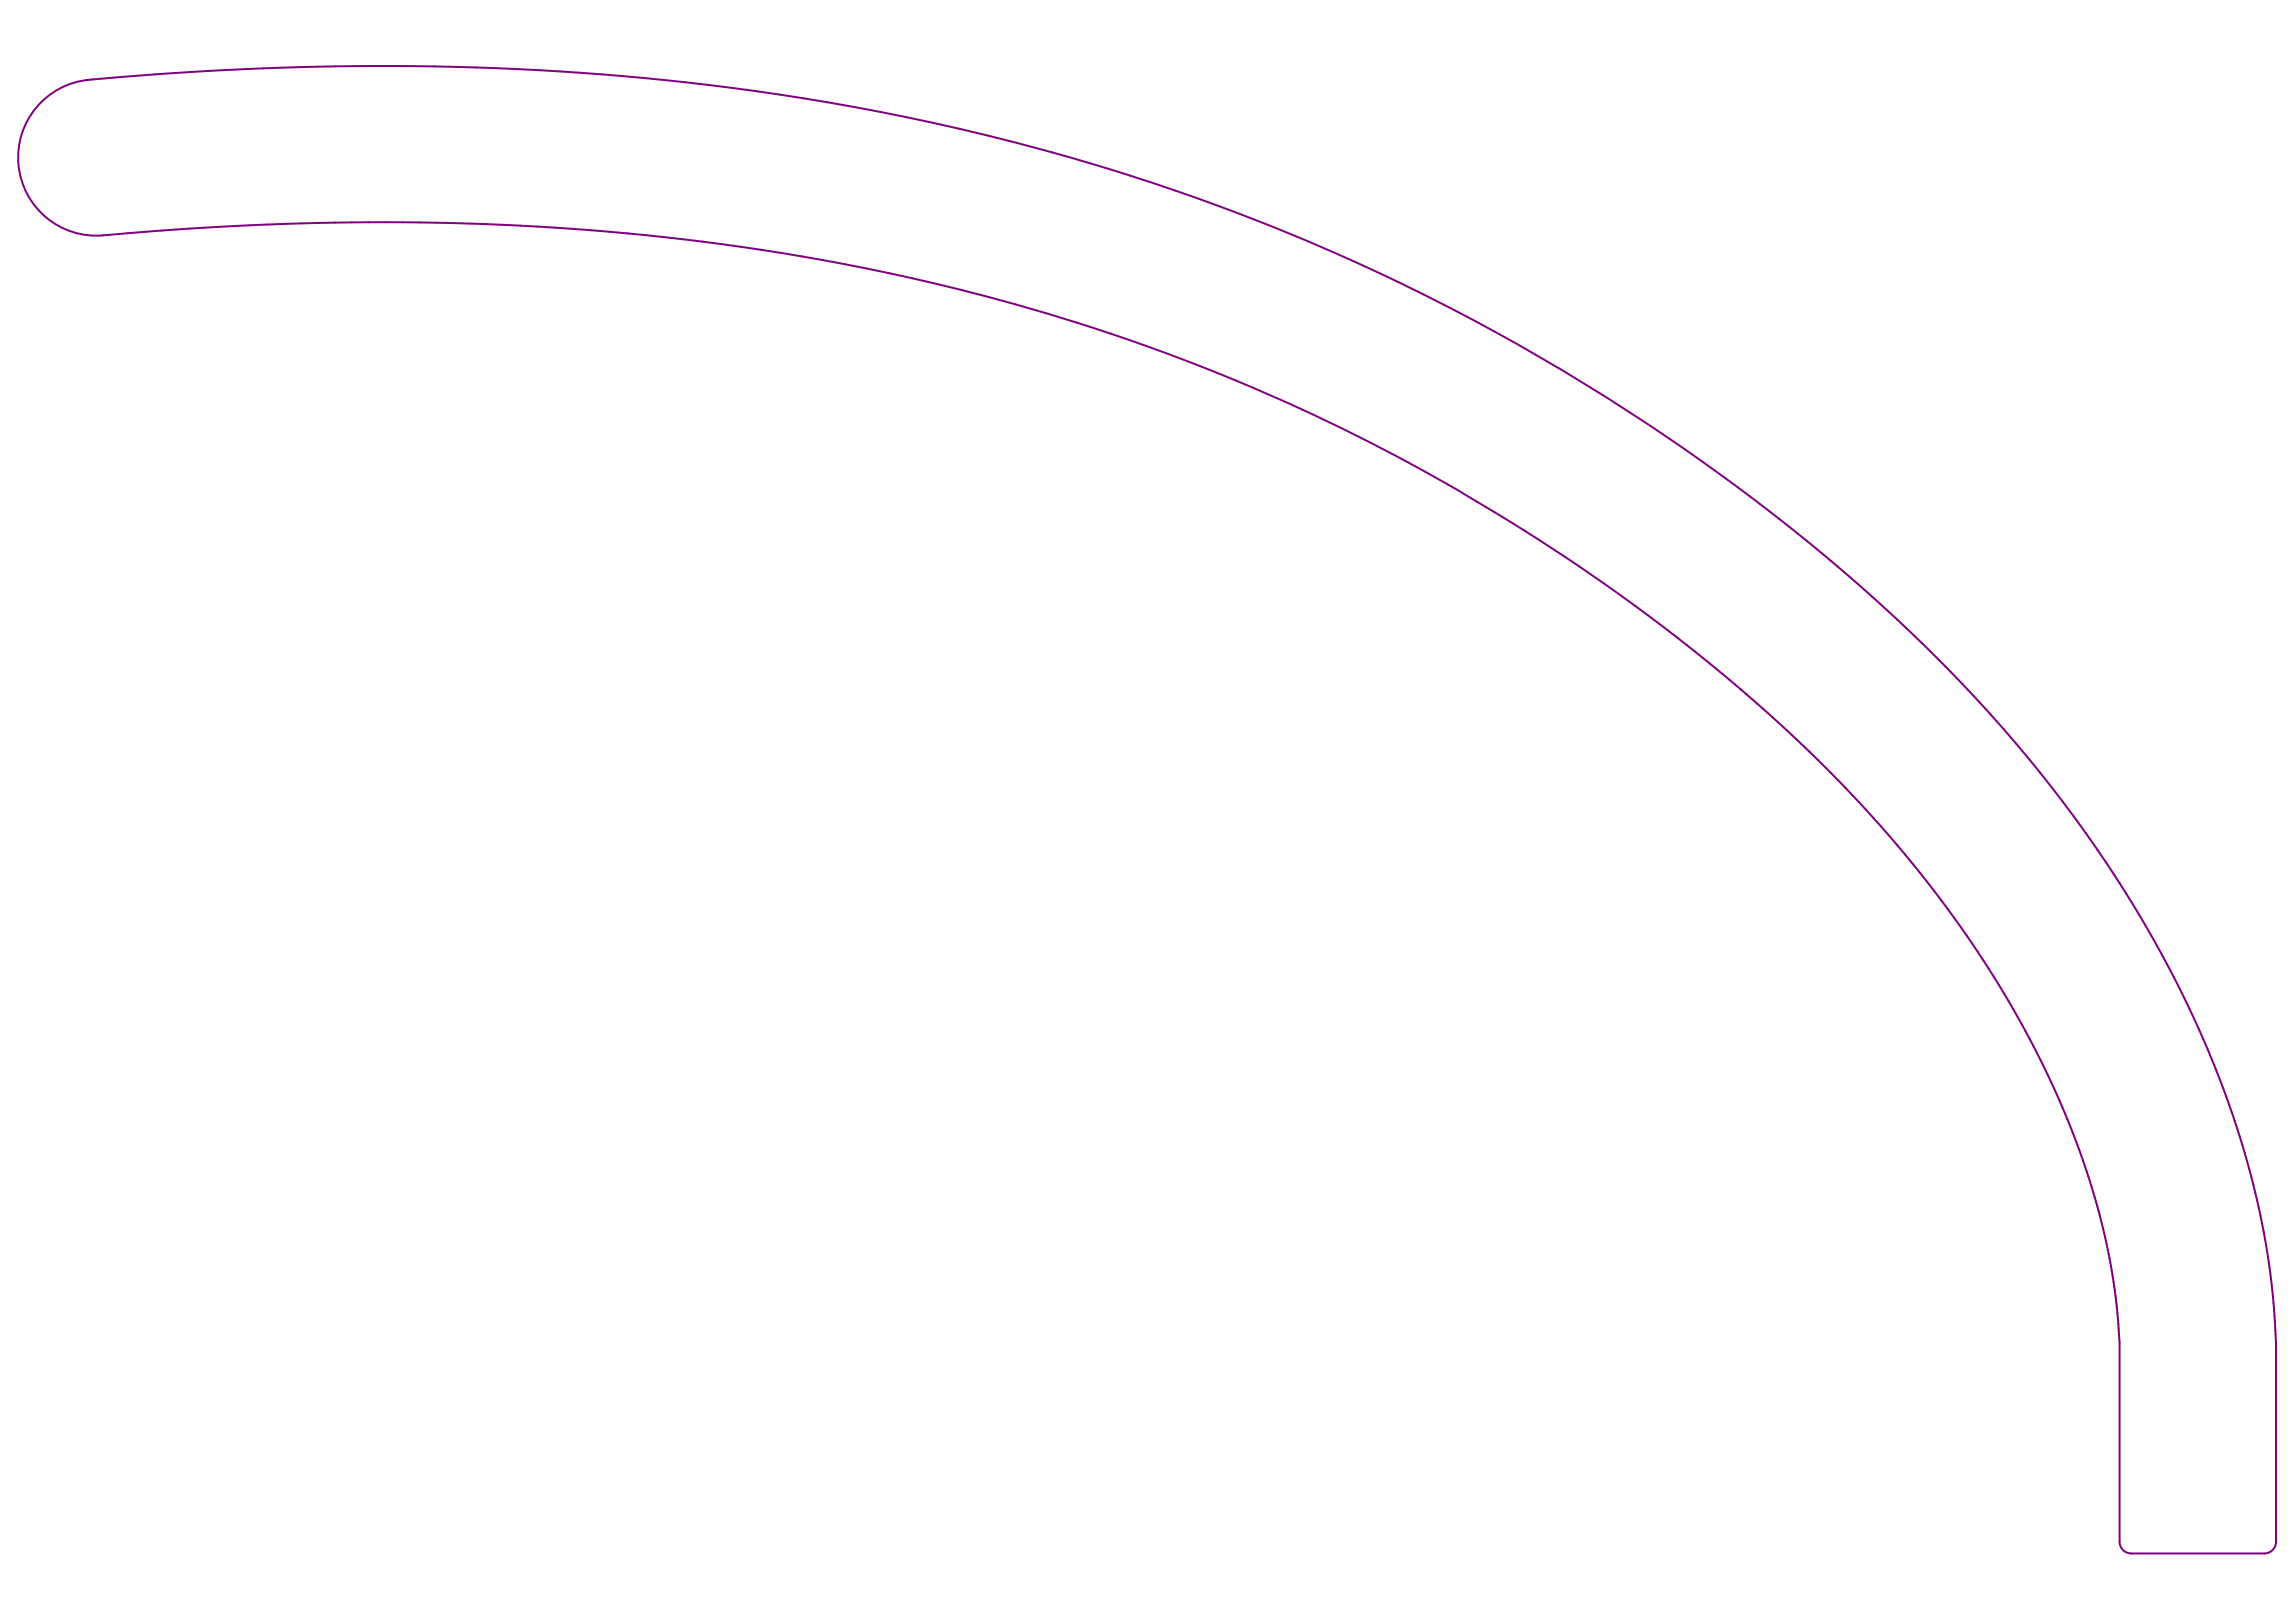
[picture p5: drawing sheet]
<svg xmlns="http://www.w3.org/2000/svg" width="297mm" height="210mm" viewBox="0 0 297 210" stroke-linecap="round" stroke-linejoin="round" font-family="sans-serif">
<path d="M152.1 24.7l9.3 3.4a263.4 263.4 0 0 1 19.5 8.4l7.2 3.6a273 273 0 0 1 32.2 19.7 227.6 227.6 0 0 1 35.8 31.1 155.7 155.7 0 0 1 30.6 47.6 104.1 104.1 0 0 1 7.7 35.2v25.8v.5a1.52 1.52 0 0 1-1.5 1h-17.2h-.4a1.52 1.52 0 0 1-1.1-1.5v-25.8l-.1-1.8a88.2 88.2 0 0 0-8-30.3 140.2 140.2 0 0 0-27.4-39.7 211.4 211.4 0 0 0-31.2-26.4 247.7 247.7 0 0 0-45-25.1l-8.6-3.6-8.8-3.1a281.3 281.3 0 0 0-75.6-14.4 378.6 378.6 0 0 0-56.1 1.2 10.1 10.1 0 0 1-11-9.4 10.1 10.1 0 0 1 9.5-10.8 378.9 378.9 0 0 1 82.9 1.1 289.2 289.2 0 0 1 52.9 11.8l4.4 1.5" fill="none" stroke="#800080" stroke-width=".26"/>
</svg>
